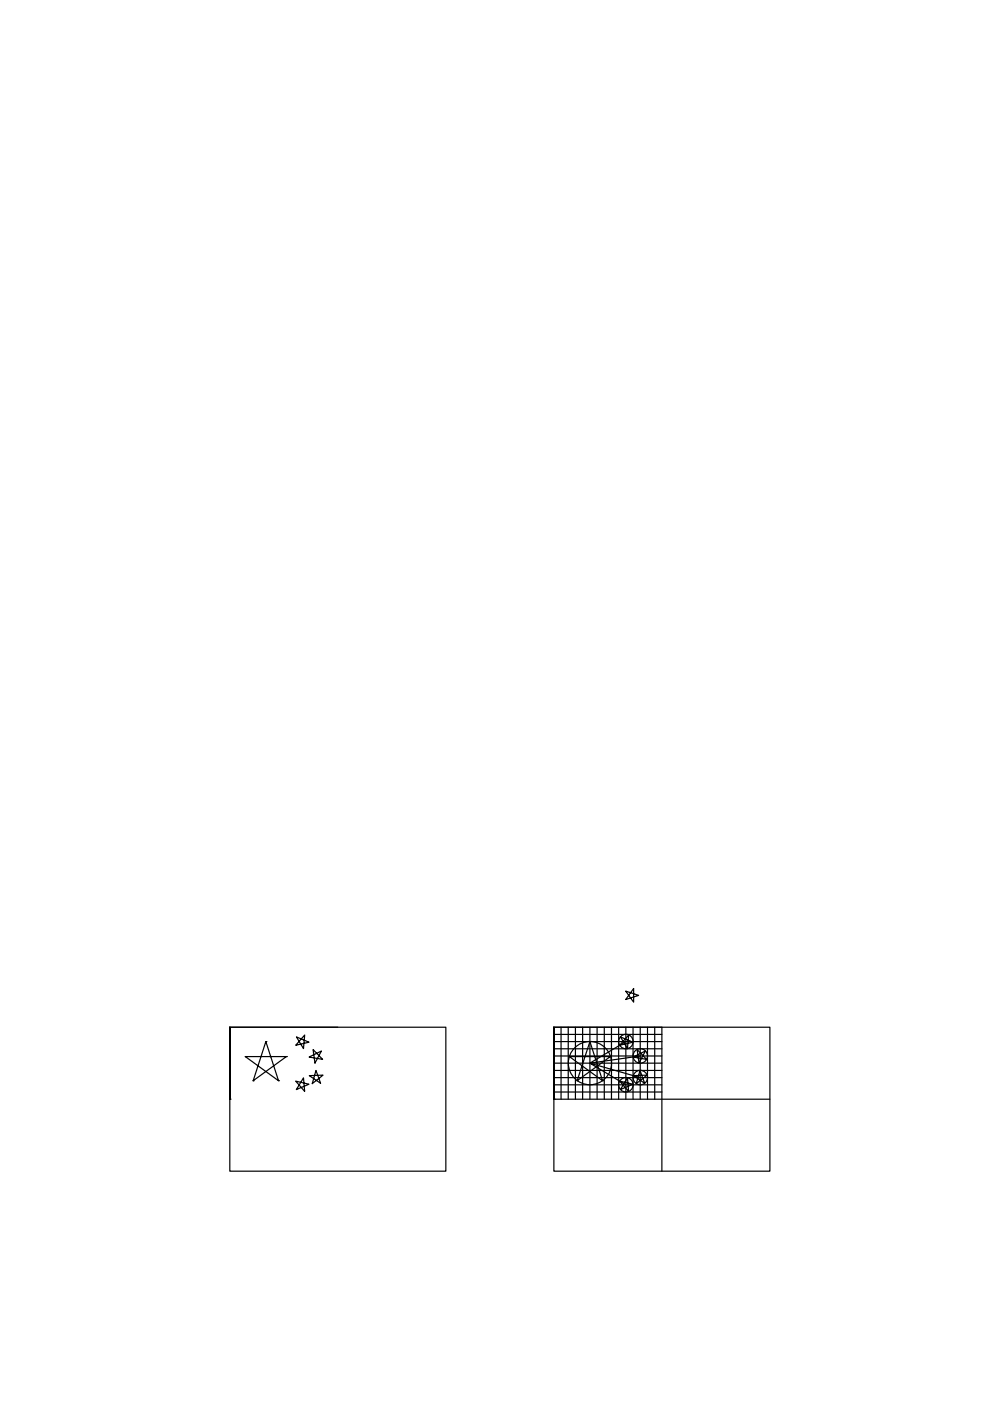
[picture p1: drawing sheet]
<svg xmlns="http://www.w3.org/2000/svg" width="210mm" height="297mm" viewBox="0 0 210 297" stroke-linecap="round" stroke-linejoin="round" font-family="sans-serif">
<!-- layer: 0 -->
<g fill="none" stroke="#000" stroke-width=".25">
<path d="M48.7 217.8h45.8v30.5h-45.8zM62.8 219.8l2.7 1.2-2.8 .6 1.9-2.2-.3 2.9zM71.6 217.8h-22.9v15.3M117.4 217.8h45.8v30.5h-45.8zM117.4 217.8v15.3M117.4 217.8h22.9v30.5M117.4 219.3h22.9M119 217.8v15.3M120.5 217.8v15.3M122 217.8v15.3M123.5 217.8v15.3M125.1 217.8v15.3"/>
<path d="M126.6 217.8v15.3M128.1 217.8v15.3M129.6 217.8v15.3M131.2 217.8v15.3M131.6 219.8l2.6 1.2-2.8 .6 1.9-2.2-.3 2.9zM132.7 210.1l2.7 .9-2.7 .9 1.6-2.3v2.9zM132.7 217.8v15.3M134.2 217.8v15.3M135.7 217.8v15.3M137.3 217.8v15.3M138.8 217.8v15.3M48.7 233.1h.1"/>
<path d="M52 224h.1M52 224h8.7l-7 5.1 2.7-8.3 2.7 8.3zM53.7 229.1h.1M56.4 220.8h.1M59.1 229.1h.1M60.7 224h.1M62.7 229.2l2.8 .7-2.7 1.1 1.5-2.5 .3 2.9zM65.6 228.1l2.9-.1-2.3 1.8 .8-2.8 1 2.7zM66.4 222.5l2 2.1-2.9-.5 2.7-1.3-1.4 2.6zM117.4 233.1h.1M117.4 233.1h45.8M117.4 220.8h22.9"/>
<path d="M117.4 222.4h22.9M117.4 223.9h22.9M117.4 225.4h22.9M117.4 227h22.9M117.4 228.5h22.9M117.4 230h22.9M117.4 231.5h22.9M120.7 224h.1M120.7 224h8.7l-7 5.1 2.7-8.3 2.7 8.3zM122.4 229.1h.1M125.1 220.8h.1M127.8 229.1h.1"/>
<path d="M129.4 224h.1M131.4 229.2l2.8 .7-2.6 1.1 1.4-2.5 .3 2.9zM132.7 220.8l-7.6 4.6 10.6-1.5M134.3 228.1l2.9-.1-2.3 1.8 .8-2.8 1 2.7zM135.1 222.5l2 2.1-2.9-.5 2.6-1.3-1.3 2.6zM135.7 228.5l-10.6-3.1 7.6 4.6"/>
<circle cx="125.1" cy="225.4" r="4.6"/>
<circle cx="132.7" cy="230" r="1.53"/>
<circle cx="132.7" cy="220.8" r="1.53"/>
<circle cx="135.8" cy="223.9" r="1.53"/>
<circle cx="135.8" cy="228.5" r="1.53"/>
</g>
</svg>
